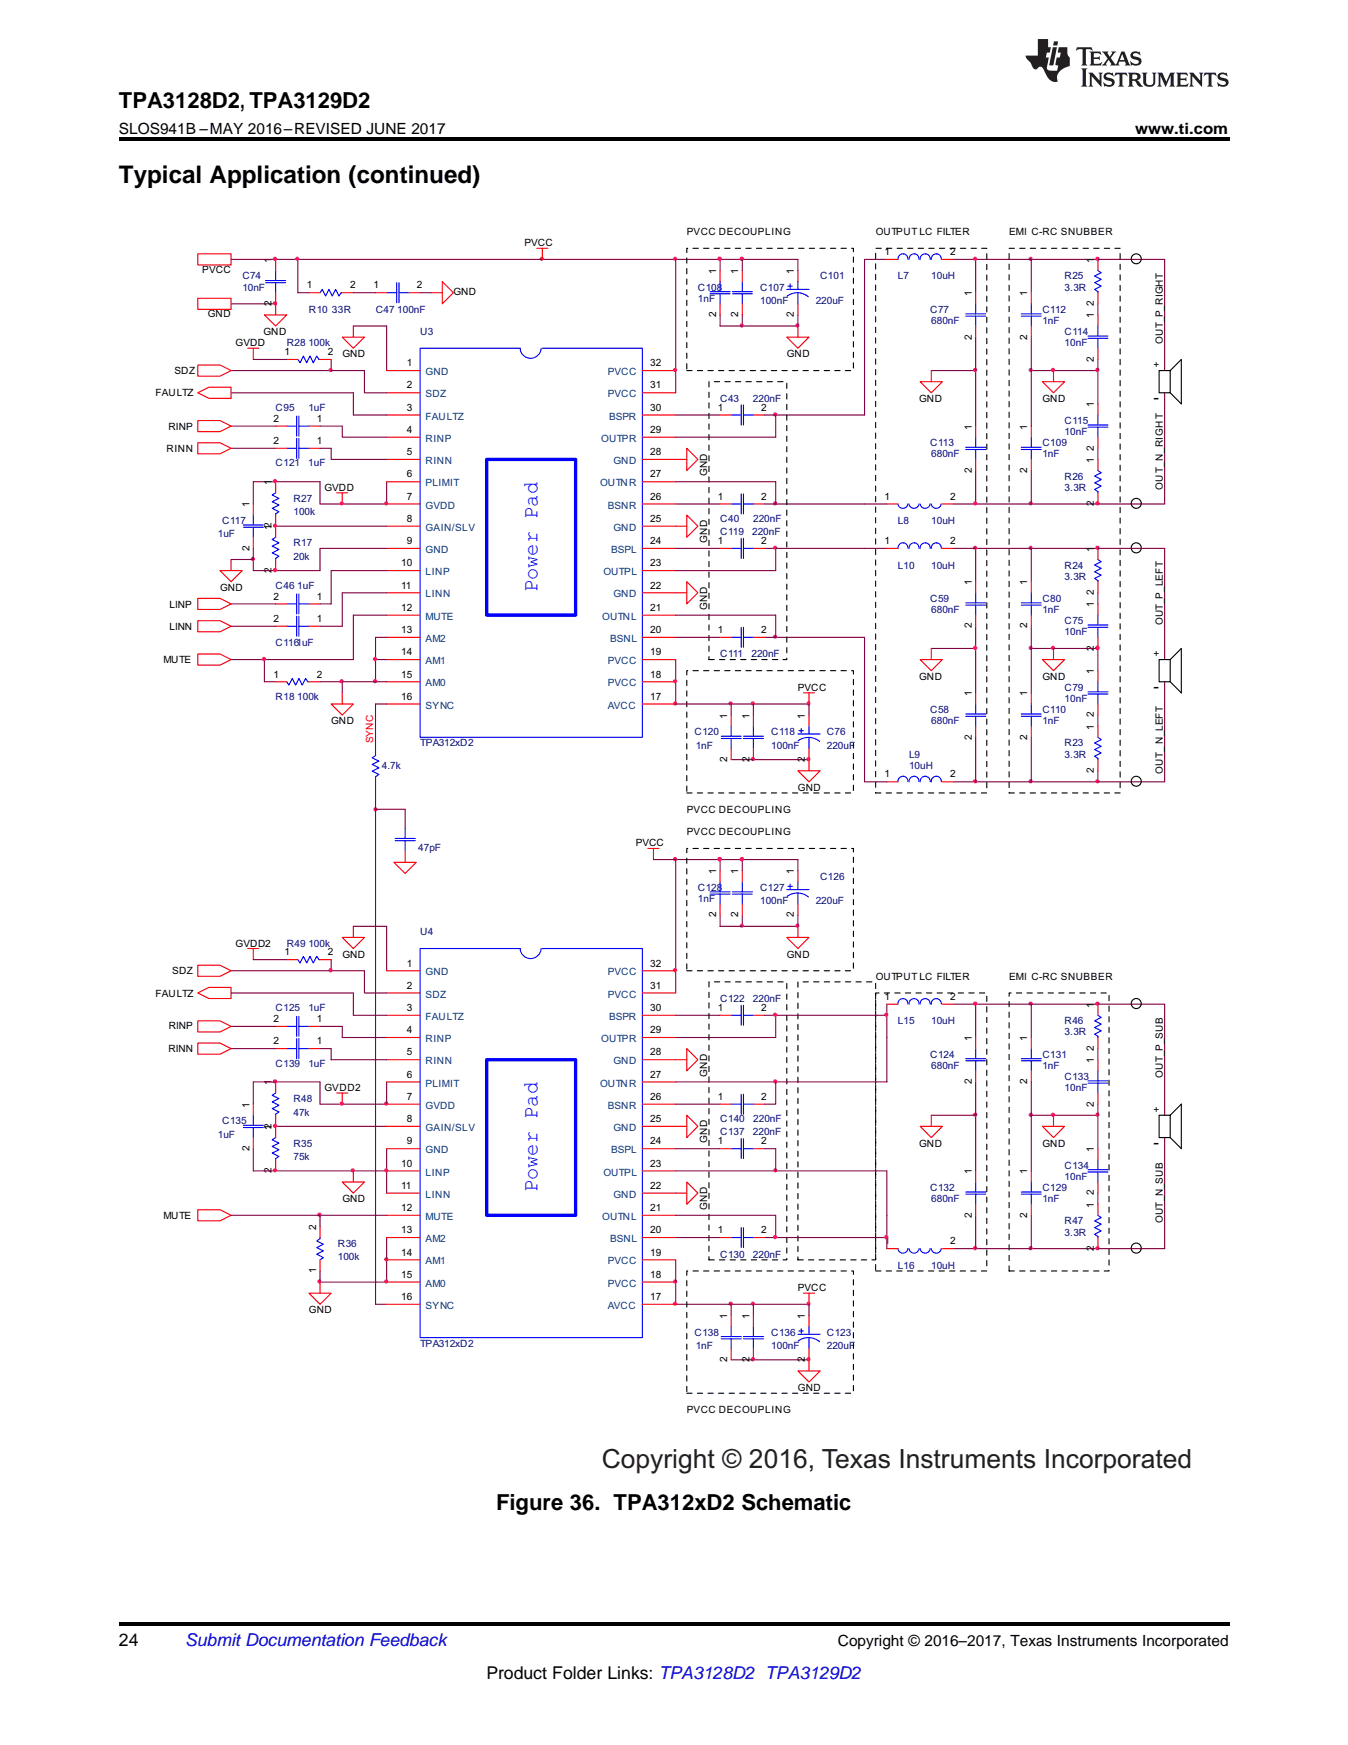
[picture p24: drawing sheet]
<svg xmlns="http://www.w3.org/2000/svg" width="216mm" height="279mm" viewBox="0 0 216 279" stroke-linecap="round" stroke-linejoin="round" font-family="sans-serif">
<defs><g id="words">
<text font-size="4.2" fill="#231f20" x="96.4" y="235.1">Copyright © 2016, Texas Instruments Incorporated</text>
<text font-size="3.9" x="19" y="29.3">Typical Application (continued)</text>
<g font-size="3.5">
<text x="19" y="17.3">TPA3128D2, TPA3129D2</text>
<text x="79.4" y="241.8">Figure 36. TPA312xD2 Schematic</text>
</g>
<g font-size="3.4" fill="#00f">
<text x="86.1" y="94.8" transform="rotate(-90 86.1 94.8)">Power Pad</text>
<text x="86.1" y="190.9" transform="rotate(-90 86.1 190.9)">Power Pad</text>
</g>
<g font-size="2.8">
<text x="19" y="263.6">24</text>
<text x="77.9" y="268.9">Product Folder Links: TPA3128D2 TPA3129D2</text>
</g>
<text font-size="2.8" fill="#0000c8" x="29.6" y="263.6">Submit Documentation Feedback</text>
<g font-size="2.7">
<text x="184.8" y="64.6">-</text>
<text x="184.8" y="110.9">-</text>
<text x="184.8" y="183.8">-</text>
</g>
<g font-size="2.5">
<text x="19" y="21.4">SLOS941B –MAY 2016–REVISED JUNE 2017</text>
<text x="181.8" y="21.4">www.ti.com</text>
<text x="134.2" y="263.6">Copyright © 2016–2017, Texas Instruments Incorporated</text>
</g>
<g font-size="1.6">
<text x="84" y="39.4">PVCC</text>
<text x="110" y="37.6">PVCC DECOUPLING</text>
<text x="140.3" y="37.6">OUTPUT LC FILTER</text>
<text x="141.7" y="40.8">1</text>
<text x="152.2" y="40.8">2</text>
<text x="161.6" y="37.6">EMI C-RC SNUBBER</text>
<text x="32.4" y="43.7">PVCC</text>
<text x="43.5" y="42.1" transform="rotate(-90 43.5 42.1)">1</text>
<text x="49.1" y="46.2">1</text>
<text x="56.1" y="46.2">2</text>
<text x="59.8" y="46.2">1</text>
<text x="66.8" y="46.2">2</text>
<text x="72.6" y="47.2">GND</text>
<text x="114.7" y="43.9" transform="rotate(-90 114.7 43.9)">1</text>
<text x="118.3" y="43.9" transform="rotate(-90 118.3 43.9)">1</text>
<text x="127.1" y="43.9" transform="rotate(-90 127.1 43.9)">1</text>
<text x="155.6" y="47.4" transform="rotate(-90 155.6 47.4)">1</text>
<text x="164.5" y="47.4" transform="rotate(-90 164.5 47.4)">1</text>
<text x="175.2" y="42.1" transform="rotate(-90 175.2 42.1)">1</text>
<text x="33.3" y="50.8">GND</text>
<text x="42.2" y="53.7">GND</text>
<text x="43.5" y="49" transform="rotate(-90 43.5 49)">2</text>
<text x="114.7" y="50.8" transform="rotate(-90 114.7 50.8)">2</text>
<text x="118.3" y="50.8" transform="rotate(-90 118.3 50.8)">2</text>
<text x="127.1" y="50.8" transform="rotate(-90 127.1 50.8)">2</text>
<text x="175.2" y="51" transform="rotate(-90 175.2 51)">1</text>
<text x="175.2" y="49" transform="rotate(-90 175.2 49)">2</text>
<text x="28" y="59.9">SDZ</text>
<text x="37.7" y="55.4">GVDD</text>
<text x="45.6" y="56.9">1</text>
<text x="52.5" y="56.9">2</text>
<text x="54.8" y="57.2">GND</text>
<text x="65.1" y="58.6">1</text>
<text x="104.1" y="58.6">32</text>
<text x="126" y="57.2">GND</text>
<text x="155.6" y="54.4" transform="rotate(-90 155.6 54.4)">2</text>
<text x="164.5" y="54.4" transform="rotate(-90 164.5 54.4)">2</text>
<text x="175.2" y="57.9" transform="rotate(-90 175.2 57.9)">2</text>
<text x="184.8" y="59">+</text>
<text x="186.2" y="55.1" transform="rotate(-90 186.2 55.1)">OUT_P_RIGHT</text>
<text x="24.9" y="63.4">FAULTZ</text>
<text x="65.1" y="62.2">2</text>
<text x="65.1" y="65.8">3</text>
<text x="104.1" y="62.2">31</text>
<text x="104.1" y="65.8">30</text>
<text x="115" y="65.8">1</text>
<text x="121.9" y="65.8">2</text>
<text x="147.2" y="64.3">GND</text>
<text x="167" y="64.3">GND</text>
<text x="175.2" y="65.2" transform="rotate(-90 175.2 65.2)">1</text>
<text x="27" y="68.8">RINP</text>
<text x="43.8" y="67.5">2</text>
<text x="43.8" y="71.1">2</text>
<text x="50.7" y="67.5">1</text>
<text x="50.7" y="71.1">1</text>
<text x="65.1" y="69.3">4</text>
<text x="104.1" y="69.3">29</text>
<text x="155.6" y="68.8" transform="rotate(-90 155.6 68.8)">1</text>
<text x="164.5" y="68.8" transform="rotate(-90 164.5 68.8)">1</text>
<text x="26.7" y="72.4">RINN</text>
<text x="43.5" y="77.7" transform="rotate(-90 43.5 77.7)">1</text>
<text x="65.1" y="72.9">5</text>
<text x="65.1" y="76.4">6</text>
<text x="104.1" y="72.9">28</text>
<text x="104.1" y="76.4">27</text>
<text x="113.3" y="76.2" transform="rotate(-90 113.3 76.2)">GND</text>
<text x="155.6" y="75.7" transform="rotate(-90 155.6 75.7)">2</text>
<text x="164.5" y="75.7" transform="rotate(-90 164.5 75.7)">2</text>
<text x="175.2" y="74.1" transform="rotate(-90 175.2 74.1)">1</text>
<text x="175.2" y="72.2" transform="rotate(-90 175.2 72.2)">2</text>
<text x="39.9" y="81.2" transform="rotate(-90 39.9 81.2)">1</text>
<text x="52" y="78.6">GVDD</text>
<text x="65.1" y="80">7</text>
<text x="65.1" y="83.5">8</text>
<text x="104.1" y="80">26</text>
<text x="104.1" y="83.5">25</text>
<text x="115" y="80">1</text>
<text x="121.9" y="80">2</text>
<text x="141.7" y="80">1</text>
<text x="152.2" y="80">2</text>
<text x="175.2" y="81.1" transform="rotate(-90 175.2 81.1)">2</text>
<text x="186.2" y="78.4" transform="rotate(-90 186.2 78.4)">OUT_N_RIGHT</text>
<text x="39.9" y="88.2" transform="rotate(-90 39.9 88.2)">2</text>
<text x="43.5" y="84.8" transform="rotate(-90 43.5 84.8)">12</text>
<text x="65.1" y="87.1">9</text>
<text x="104.1" y="87.1">24</text>
<text x="113.3" y="86.9" transform="rotate(-90 113.3 86.9)">GND</text>
<text x="115" y="87.1">1</text>
<text x="121.9" y="87.1">2</text>
<text x="141.7" y="87.1">1</text>
<text x="152.2" y="87.1">2</text>
<text x="175.2" y="88.4" transform="rotate(-90 175.2 88.4)">1</text>
<text x="35.3" y="94.6">GND</text>
<text x="43.5" y="91.7" transform="rotate(-90 43.5 91.7)">2</text>
<text x="64.3" y="90.7">10</text>
<text x="64.3" y="94.2">11</text>
<text x="104.1" y="94.2">22</text>
<text x="104.1" y="90.7">23</text>
<text x="155.6" y="93.7" transform="rotate(-90 155.6 93.7)">1</text>
<text x="164.5" y="93.7" transform="rotate(-90 164.5 93.7)">1</text>
<text x="175.2" y="95.3" transform="rotate(-90 175.2 95.3)">2</text>
<text x="27.1" y="100.9">LINN</text>
<text x="27.2" y="97.3">LINP</text>
<text x="43.8" y="96">2</text>
<text x="43.8" y="99.6">2</text>
<text x="50.7" y="96">1</text>
<text x="50.7" y="99.6">1</text>
<text x="64.3" y="97.8">12</text>
<text x="64.3" y="101.4">13</text>
<text x="104.1" y="101.4">20</text>
<text x="104.1" y="97.8">21</text>
<text x="113.3" y="97.6" transform="rotate(-90 113.3 97.6)">GND</text>
<text x="115" y="101.4">1</text>
<text x="121.9" y="101.4">2</text>
<text x="155.6" y="100.6" transform="rotate(-90 155.6 100.6)">2</text>
<text x="164.5" y="100.6" transform="rotate(-90 164.5 100.6)">2</text>
<text x="175.2" y="97.2" transform="rotate(-90 175.2 97.2)">1</text>
<text x="186.2" y="100.1" transform="rotate(-90 186.2 100.1)">OUT_P_LEFT</text>
<text x="26.2" y="106.2">MUTE</text>
<text x="64.3" y="104.9">14</text>
<text x="104.1" y="104.9">19</text>
<text x="175.2" y="107.9" transform="rotate(-90 175.2 107.9)">1</text>
<text x="175.2" y="104.2" transform="rotate(-90 175.2 104.2)">2</text>
<text x="184.8" y="105.3">+</text>
<text x="43.8" y="108.5">1</text>
<text x="50.7" y="108.5">2</text>
<text x="64.3" y="108.5">15</text>
<text x="64.3" y="112">16</text>
<text x="104.1" y="108.5">18</text>
<text x="104.1" y="112">17</text>
<text x="127.8" y="110.6">PVCC</text>
<text x="147.2" y="108.8">GND</text>
<text x="155.6" y="111.5" transform="rotate(-90 155.6 111.5)">1</text>
<text x="164.5" y="111.5" transform="rotate(-90 164.5 111.5)">1</text>
<text x="167" y="108.8">GND</text>
<text x="53.1" y="116">GND</text>
<text x="116.5" y="115" transform="rotate(-90 116.5 115)">1</text>
<text x="120" y="115" transform="rotate(-90 120 115)">1</text>
<text x="128.9" y="115" transform="rotate(-90 128.9 115)">1</text>
<text x="155.6" y="118.4" transform="rotate(-90 155.6 118.4)">2</text>
<text x="164.5" y="118.4" transform="rotate(-90 164.5 118.4)">2</text>
<text x="175.2" y="116.8" transform="rotate(-90 175.2 116.8)">1</text>
<text x="175.2" y="114.9" transform="rotate(-90 175.2 114.9)">2</text>
<text x="116.5" y="122" transform="rotate(-90 116.5 122)">2</text>
<text x="120" y="122" transform="rotate(-90 120 122)">2</text>
<text x="128.9" y="122" transform="rotate(-90 128.9 122)">2</text>
<text x="141.7" y="124.5">1</text>
<text x="152.2" y="124.5">2</text>
<text x="175.2" y="123.8" transform="rotate(-90 175.2 123.8)">2</text>
<text x="186.2" y="123.9" transform="rotate(-90 186.2 123.9)">OUT_ N_LEFT</text>
<text x="110" y="130.2">PVCC DECOUPLING</text>
<text x="127.8" y="126.6">GND</text>
<text x="101.8" y="135.5">PVCC</text>
<text x="110" y="133.8">PVCC DECOUPLING</text>
<text x="114.7" y="140" transform="rotate(-90 114.7 140)">1</text>
<text x="118.3" y="140" transform="rotate(-90 118.3 140)">1</text>
<text x="127.1" y="140" transform="rotate(-90 127.1 140)">1</text>
<text x="114.7" y="146.9" transform="rotate(-90 114.7 146.9)">2</text>
<text x="118.3" y="146.9" transform="rotate(-90 118.3 146.9)">2</text>
<text x="127.1" y="146.9" transform="rotate(-90 127.1 146.9)">2</text>
<text x="27.6" y="155.9">SDZ</text>
<text x="37.7" y="151.6">GVDD2</text>
<text x="45.6" y="153">1</text>
<text x="52.5" y="153">2</text>
<text x="54.8" y="153.3">GND</text>
<text x="65.1" y="154.8">1</text>
<text x="104.1" y="154.8">32</text>
<text x="126" y="153.3">GND</text>
<text x="24.9" y="159.6">FAULTZ</text>
<text x="65.1" y="158.3">2</text>
<text x="65.1" y="161.9">3</text>
<text x="104.1" y="158.3">31</text>
<text x="104.1" y="161.9">30</text>
<text x="115" y="161.9">1</text>
<text x="121.9" y="161.9">2</text>
<text x="140.3" y="156.9">OUTPUT LC FILTER</text>
<text x="141.7" y="160.1">1</text>
<text x="152.2" y="160.1">2</text>
<text x="161.6" y="156.9">EMI C-RC SNUBBER</text>
<text x="175.2" y="161.3" transform="rotate(-90 175.2 161.3)">1</text>
<text x="27.1" y="164.8">RINP</text>
<text x="43.8" y="163.6">2</text>
<text x="43.8" y="167.2">2</text>
<text x="50.7" y="163.6">1</text>
<text x="50.7" y="167.2">1</text>
<text x="65.1" y="165.4">4</text>
<text x="104.1" y="165.4">29</text>
<text x="155.6" y="166.7" transform="rotate(-90 155.6 166.7)">1</text>
<text x="164.5" y="166.7" transform="rotate(-90 164.5 166.7)">1</text>
<text x="27" y="168.4">RINN</text>
<text x="43.5" y="173.8" transform="rotate(-90 43.5 173.8)">1</text>
<text x="65.1" y="169">5</text>
<text x="65.1" y="172.6">6</text>
<text x="104.1" y="169">28</text>
<text x="104.1" y="172.6">27</text>
<text x="113.3" y="172.4" transform="rotate(-90 113.3 172.4)">GND</text>
<text x="155.6" y="173.6" transform="rotate(-90 155.6 173.6)">2</text>
<text x="164.5" y="173.6" transform="rotate(-90 164.5 173.6)">2</text>
<text x="175.2" y="170.2" transform="rotate(-90 175.2 170.2)">1</text>
<text x="175.2" y="168.3" transform="rotate(-90 175.2 168.3)">2</text>
<text x="186.2" y="172.5" transform="rotate(-90 186.2 172.5)">OUT_P_SUB</text>
<text x="39.9" y="177.3" transform="rotate(-90 39.9 177.3)">1</text>
<text x="52" y="174.7">GVDD2</text>
<text x="65.1" y="176.1">7</text>
<text x="65.1" y="179.7">8</text>
<text x="104.1" y="176.1">26</text>
<text x="104.1" y="179.7">25</text>
<text x="115" y="176.1">1</text>
<text x="121.9" y="176.1">2</text>
<text x="175.2" y="177.2" transform="rotate(-90 175.2 177.2)">2</text>
<text x="184.8" y="178.2">+</text>
<text x="39.9" y="184.3" transform="rotate(-90 39.9 184.3)">2</text>
<text x="43.5" y="180.9" transform="rotate(-90 43.5 180.9)">1</text>
<text x="43.5" y="180.7" transform="rotate(-90 43.5 180.7)">2</text>
<text x="65.1" y="183.2">9</text>
<text x="104.1" y="183.2">24</text>
<text x="113.3" y="183" transform="rotate(-90 113.3 183)">GND</text>
<text x="115" y="183.2">1</text>
<text x="121.9" y="183.2">2</text>
<text x="147.2" y="183.6">GND</text>
<text x="167" y="183.6">GND</text>
<text x="175.2" y="184.5" transform="rotate(-90 175.2 184.5)">1</text>
<text x="43.5" y="187.8" transform="rotate(-90 43.5 187.8)">2</text>
<text x="64.3" y="186.8">10</text>
<text x="64.3" y="190.4">11</text>
<text x="104.1" y="190.4">22</text>
<text x="104.1" y="186.8">23</text>
<text x="155.6" y="188" transform="rotate(-90 155.6 188)">1</text>
<text x="164.5" y="188" transform="rotate(-90 164.5 188)">1</text>
<text x="175.2" y="191.4" transform="rotate(-90 175.2 191.4)">2</text>
<text x="26.2" y="195.2">MUTE</text>
<text x="50.6" y="196.9" transform="rotate(-90 50.6 196.9)">2</text>
<text x="54.8" y="192.5">GND</text>
<text x="64.3" y="193.9">12</text>
<text x="64.3" y="197.5">13</text>
<text x="104.1" y="197.5">20</text>
<text x="104.1" y="193.9">21</text>
<text x="113.3" y="193.7" transform="rotate(-90 113.3 193.7)">GND</text>
<text x="115" y="197.5">1</text>
<text x="121.9" y="197.5">2</text>
<text x="155.6" y="195" transform="rotate(-90 155.6 195)">2</text>
<text x="164.5" y="195" transform="rotate(-90 164.5 195)">2</text>
<text x="175.2" y="193.4" transform="rotate(-90 175.2 193.4)">1</text>
<text x="186.2" y="195.9" transform="rotate(-90 186.2 195.9)">OUT_N_SUB</text>
<text x="50.6" y="203.9" transform="rotate(-90 50.6 203.9)">1</text>
<text x="64.3" y="201">14</text>
<text x="104.1" y="201">19</text>
<text x="141.7" y="199.2">1</text>
<text x="152.2" y="199.2">2</text>
<text x="175.2" y="200.3" transform="rotate(-90 175.2 200.3)">2</text>
<text x="64.3" y="204.6">15</text>
<text x="64.3" y="208.1">16</text>
<text x="104.1" y="204.6">18</text>
<text x="104.1" y="208.1">17</text>
<text x="127.8" y="206.7">PVCC</text>
<text x="49.5" y="210.3">GND</text>
<text x="116.5" y="211.2" transform="rotate(-90 116.5 211.2)">1</text>
<text x="120" y="211.2" transform="rotate(-90 120 211.2)">1</text>
<text x="128.9" y="211.2" transform="rotate(-90 128.9 211.2)">1</text>
<text x="116.5" y="218.1" transform="rotate(-90 116.5 218.1)">2</text>
<text x="120" y="218.1" transform="rotate(-90 120 218.1)">2</text>
<text x="128.9" y="218.1" transform="rotate(-90 128.9 218.1)">2</text>
<text x="110" y="226.3">PVCC DECOUPLING</text>
<text x="127.8" y="222.7">GND</text>
</g>
<g font-size="1.6" fill="#000080">
<text x="38.8" y="44.8">C74</text>
<text x="38.8" y="46.5">10nF</text>
<text x="111.8" y="46.5">C108</text>
<text x="121.7" y="46.5">C107</text>
<text x="131.4" y="44.8">C101</text>
<text x="143.8" y="44.8">L7</text>
<text x="149.2" y="44.8">10uH</text>
<text x="170.5" y="44.8">R25</text>
<text x="170.5" y="46.5">3.3R</text>
<text x="49.5" y="50.1">R10 3.3R</text>
<text x="60.2" y="50.1">C47 100nF</text>
<text x="67.3" y="53.7">U3</text>
<text x="111.8" y="48.3">1nF</text>
<text x="121.7" y="48.7">100nF</text>
<text x="130.7" y="48.7">220uF</text>
<text x="149" y="50.1">C77</text>
<text x="149.2" y="51.9">680nF</text>
<text x="167" y="50.1">C112</text>
<text x="167" y="51.9">1nF</text>
<text x="170.5" y="53.7">C114</text>
<text x="45.9" y="55.4">R28 100k</text>
<text x="170.5" y="55.4">10nF</text>
<text x="44.1" y="65.8">C95</text>
<text x="49.4" y="65.8">1uF</text>
<text x="115.4" y="64.3">C43</text>
<text x="120.6" y="64.3">220nF</text>
<text x="149" y="71.5">C113</text>
<text x="167" y="71.5">C109</text>
<text x="170.5" y="67.9">C115</text>
<text x="170.5" y="69.7">10nF</text>
<text x="44.1" y="74.7">C121</text>
<text x="49.4" y="74.7">1uF</text>
<text x="149.2" y="73.2">680nF</text>
<text x="167" y="73.2">1nF</text>
<text x="170.5" y="76.8">R26</text>
<text x="35.6" y="83.9">C117</text>
<text x="47" y="80.4">R27</text>
<text x="47" y="82.5">100k</text>
<text x="115.4" y="83.6">C40</text>
<text x="120.6" y="83.6">220nF</text>
<text x="143.8" y="83.9">L8</text>
<text x="149.2" y="83.9">10uH</text>
<text x="170.5" y="78.6">3.3R</text>
<text x="34.9" y="86">1uF</text>
<text x="47" y="87.5">R17</text>
<text x="47" y="89.6">20k</text>
<text x="115.4" y="85.7">C119</text>
<text x="120.5" y="85.7">220nF</text>
<text x="44.1" y="94.2">C46 1uF</text>
<text x="143.8" y="91">L10</text>
<text x="149.1" y="91">10uH</text>
<text x="170.5" y="91">R24</text>
<text x="170.5" y="92.8">3.3R</text>
<text x="149" y="96.4">C59</text>
<text x="149.2" y="98.2">680nF</text>
<text x="167" y="96.4">C80</text>
<text x="167" y="98.2">1nF</text>
<text x="170.5" y="99.9">C75</text>
<text x="170.5" y="101.7">10nF</text>
<text x="44.1" y="103.5">C1161uF</text>
<text x="115.4" y="105.3">C111</text>
<text x="120.4" y="105.3">220nF</text>
<text x="44.1" y="112">R18 100k</text>
<text x="170.5" y="110.6">C79</text>
<text x="170.5" y="112.4">10nF</text>
<text x="67.3" y="119.5">TPA312xD2</text>
<text x="111.2" y="117.7">C120</text>
<text x="111.4" y="119.9">1nF</text>
<text x="123.5" y="117.7">C118</text>
<text x="123.5" y="119.9">100nF</text>
<text x="132.4" y="117.7">C76</text>
<text x="132.4" y="119.9">220uF</text>
<text x="149" y="114.2">C58</text>
<text x="149.2" y="116">680nF</text>
<text x="167" y="114.2">C110</text>
<text x="167" y="116">1nF</text>
<text x="170.5" y="119.5">R23</text>
<text x="61.2" y="123.2">4.7k</text>
<text x="145.6" y="121.3">L9</text>
<text x="145.6" y="123.1">10uH</text>
<text x="170.5" y="121.3">3.3R</text>
<text x="67" y="136.3">47pF</text>
<text x="111.8" y="142.6">C128</text>
<text x="121.7" y="142.6">C127</text>
<text x="131.4" y="140.9">C126</text>
<text x="67.3" y="149.8">U4</text>
<text x="111.8" y="144.4">1nF</text>
<text x="121.7" y="144.8">100nF</text>
<text x="130.7" y="144.8">220uF</text>
<text x="45.9" y="151.6">R49 100k</text>
<text x="44.1" y="161.9">C125</text>
<text x="49.4" y="161.9">1uF</text>
<text x="115.4" y="160.4">C122</text>
<text x="120.6" y="160.4">220nF</text>
<text x="143.8" y="164">L15</text>
<text x="149.1" y="164">10uH</text>
<text x="170.5" y="164">R46</text>
<text x="170.5" y="165.8">3.3R</text>
<text x="44.1" y="170.8">C139</text>
<text x="49.4" y="170.8">1uF</text>
<text x="149" y="169.3">C124</text>
<text x="149.2" y="171.1">680nF</text>
<text x="167" y="169.3">C131</text>
<text x="167" y="171.1">1nF</text>
<text x="170.5" y="172.9">C133</text>
<text x="47" y="176.5">R48</text>
<text x="47" y="178.6">47k</text>
<text x="115.4" y="179.7">C140</text>
<text x="120.6" y="179.7">220nF</text>
<text x="170.5" y="174.7">10nF</text>
<text x="34.9" y="182.2">1uF</text>
<text x="35.6" y="180">C135</text>
<text x="47" y="183.6">R35</text>
<text x="47" y="185.7">75k</text>
<text x="115.4" y="181.8">C137</text>
<text x="120.6" y="181.8">220nF</text>
<text x="149" y="190.7">C132</text>
<text x="167" y="190.7">C129</text>
<text x="170.5" y="187.1">C134</text>
<text x="170.5" y="188.9">10nF</text>
<text x="149.2" y="192.5">680nF</text>
<text x="167" y="192.5">1nF</text>
<text x="170.5" y="196.1">R47</text>
<text x="170.5" y="197.8">3.3R</text>
<text x="54.1" y="199.6">R36</text>
<text x="54.1" y="201.7">100k</text>
<text x="115.4" y="201.4">C130</text>
<text x="120.6" y="201.4">220nF</text>
<text x="143.8" y="203.2">L16</text>
<text x="149.1" y="203.2">10uH</text>
<text x="67.3" y="215.6">TPA312xD2</text>
<text x="111.2" y="213.9">C138</text>
<text x="111.4" y="216">1nF</text>
<text x="123.5" y="213.9">C136</text>
<text x="123.5" y="216">100nF</text>
<text x="132.4" y="213.9">C123</text>
<text x="132.4" y="216">220uF</text>
</g>
<g font-size="1.6" fill="#004080">
<text x="68.2" y="60.1">GND</text>
<text x="68.2" y="63.6">SDZ</text>
<text x="97.4" y="60.1">PVCC</text>
<text x="97.4" y="63.6">PVCC</text>
<text x="68.2" y="67.2">FAULTZ</text>
<text x="68.2" y="70.7">RINP</text>
<text x="96.3" y="70.7">OUTPR</text>
<text x="97.6" y="67.2">BSPR</text>
<text x="68.2" y="74.3">RINN</text>
<text x="68.2" y="77.9">PLIMIT</text>
<text x="96.1" y="77.9">OUTNR</text>
<text x="98.2" y="74.3">GND</text>
<text x="68.2" y="81.4">GVDD</text>
<text x="97.4" y="81.4">BSNR</text>
<text x="68.2" y="85">GAIN/SLV</text>
<text x="68.2" y="88.5">GND</text>
<text x="97.9" y="88.5">BSPL</text>
<text x="98.2" y="85">GND</text>
<text x="68.2" y="92.1">LINP</text>
<text x="68.2" y="95.7">LINN</text>
<text x="96.7" y="92.1">OUTPL</text>
<text x="98.2" y="95.7">GND</text>
<text x="68.2" y="99.2">MUTE</text>
<text x="96.5" y="99.2">OUTNL</text>
<text x="68.2" y="102.8">AM2</text>
<text x="68.2" y="106.3">AM1</text>
<text x="97.4" y="106.3">PVCC</text>
<text x="97.7" y="102.8">BSNL</text>
<text x="68.2" y="109.9">AM0</text>
<text x="68.2" y="113.5">SYNC</text>
<text x="97.4" y="109.9">PVCC</text>
<text x="97.4" y="113.5">AVCC</text>
<text x="68.2" y="156.2">GND</text>
<text x="68.2" y="159.7">SDZ</text>
<text x="97.4" y="156.2">PVCC</text>
<text x="97.4" y="159.7">PVCC</text>
<text x="68.2" y="163.3">FAULTZ</text>
<text x="68.2" y="166.9">RINP</text>
<text x="96.3" y="166.9">OUTPR</text>
<text x="97.6" y="163.3">BSPR</text>
<text x="68.2" y="170.4">RINN</text>
<text x="68.2" y="174">PLIMIT</text>
<text x="96.1" y="174">OUTNR</text>
<text x="98.2" y="170.4">GND</text>
<text x="68.2" y="177.5">GVDD</text>
<text x="97.4" y="177.5">BSNR</text>
<text x="68.2" y="181.1">GAIN/SLV</text>
<text x="68.2" y="184.7">GND</text>
<text x="97.9" y="184.7">BSPL</text>
<text x="98.2" y="181.1">GND</text>
<text x="68.2" y="188.2">LINP</text>
<text x="68.2" y="191.8">LINN</text>
<text x="96.7" y="188.2">OUTPL</text>
<text x="98.2" y="191.8">GND</text>
<text x="68.2" y="195.3">MUTE</text>
<text x="96.5" y="195.3">OUTNL</text>
<text x="68.2" y="198.9">AM2</text>
<text x="68.2" y="202.4">AM1</text>
<text x="97.4" y="202.4">PVCC</text>
<text x="97.7" y="198.9">BSNL</text>
<text x="68.2" y="206">AM0</text>
<text x="68.2" y="209.6">SYNC</text>
<text x="97.4" y="206">PVCC</text>
<text x="97.4" y="209.6">AVCC</text>
</g>
<text font-size="1.6" fill="#f00" x="59.8" y="119" transform="rotate(-90 59.8 119)">SYNC</text>
</g></defs>
<path d="M19 259.7h177.8v.5h-177.8z" fill="#000"/>
<path d="M61.9 52.2v7.1M138.5 41.5h3.5M61.9 77.1v3.6M108.2 105.6v7.1" fill="none" stroke="#800040" stroke-width=".18"/>
<circle cx="108.1" cy="112.6" r=".27" fill="#f0f"/>
<circle cx="108.1" cy="112.6" r=".27" fill="none" stroke="#f0f" stroke-width=".18"/>
<circle cx="108.1" cy="109.1" r=".26" fill="#f0f"/>
<circle cx="108.1" cy="109.1" r=".26" fill="none" stroke="#f0f" stroke-width=".18"/>
<path d="M122.5 87.8h1.7v3.6M42.3 105.6h14.3" fill="none" stroke="#800040" stroke-width=".18"/>
<circle cx="124.1" cy="87.7" r=".27" fill="#f0f"/>
<circle cx="124.1" cy="87.7" r=".27" fill="none" stroke="#f0f" stroke-width=".18"/>
<path d="M53 57.6v1.7h-16M51.3 71.8h1.7" fill="none" stroke="#800040" stroke-width=".18"/>
<circle cx="52.9" cy="59.2" r=".26" fill="#f0f"/>
<circle cx="52.9" cy="59.2" r=".26" fill="none" stroke="#f0f" stroke-width=".18"/>
<path d="M86.7 55.8a1.68 1.68 0 0 1-1.7 1.6 1.68 1.68 0 0 1-1.7-1.6h-16v62.3h35.6v-62.3h-16M118.7 79.1v3.2M119.1 79.1v3.2M117.1 80.7h1.6M119.1 80.7h1.6" fill="none" stroke="#00f" stroke-width=".18"/>
<path d="M78 73.6h14.2v24.9h-14.2z" fill="none" stroke="#00f" stroke-width=".53"/>
<g fill="none" stroke="#f00" stroke-width=".18">
<path d="M61.9 59.3h5.4M102.9 59.3h5.3M61.9 62.9h5.4M61.9 66.4h5.4M61.9 70h5.4M61.9 73.6h5.4M61.9 77.1h5.4M102.9 62.9h5.3M102.9 66.4h5.3M102.9 70h5.3M102.9 73.6h5.3M102.9 77.1h5.3"/>
<path d="M61.9 80.7h5.4M61.9 84.2h5.4M61.9 87.8h5.4M61.9 91.4h5.4M61.9 94.9h5.4M61.9 98.5h5.4M102.9 80.7h5.3M102.9 84.2h5.3M102.9 87.8h5.3M102.9 91.4h5.3M102.9 94.9h5.3M102.9 98.5h5.3"/>
<path d="M115.3 80.7h1.8M120.7 80.7h1.8M61.9 102h5.4M61.9 105.6h5.4M61.9 109.2h5.4M61.9 112.7h5.4M102.9 102h5.3M102.9 105.6h5.3M102.9 109.2h5.3M102.9 112.7h5.3"/>
</g>
<path d="M58.4 59.3v3.6h3.5M138.5 41.5v24.9M37 68.2h7.1M53 71.8v1.8h8.9M108.2 87.8h7.1M42.3 109.2h1.8M124.2 102h14.3" fill="none" stroke="#800040" stroke-width=".18"/>
<circle cx="124.1" cy="102" r=".27" fill="#f0f"/>
<circle cx="124.1" cy="102" r=".27" fill="none" stroke="#f0f" stroke-width=".18"/>
<path d="M118.9 41.5h8.9M56.6 62.9v3.5" fill="none" stroke="#800040" stroke-width=".18"/>
<circle cx="118.8" cy="41.4" r=".27" fill="#f0f"/>
<circle cx="118.8" cy="41.4" r=".27" fill="none" stroke="#f0f" stroke-width=".18"/>
<path d="M67.3 46.9h1.8M124.2 80.7h14.3" fill="none" stroke="#800040" stroke-width=".18"/>
<circle cx="124.1" cy="80.6" r=".27" fill="#f0f"/>
<circle cx="124.1" cy="80.6" r=".27" fill="none" stroke="#f0f" stroke-width=".18"/>
<path d="M86.9 41.5h21.3M37 71.8h7.1M37 62.9h19.6M44.1 77.1h-3.5v3.6M56.6 66.4h5.3M108.2 80.7h7.1" fill="none" stroke="#800040" stroke-width=".18"/>
<path d="M110 107.4h26.7v19.6h-26.7z" fill="none" stroke="#000" stroke-width=".18" stroke-dasharray=".8 .8 .8 .8"/>
<path d="M108.2 73.6h1.8M110 71.8l1.8 1.8-1.8 1.7z" fill="none" stroke="#f00" stroke-width=".18"/>
<circle cx="86.8" cy="41.4" r=".26" fill="#f0f"/>
<circle cx="86.8" cy="41.4" r=".26" fill="none" stroke="#f0f" stroke-width=".18"/>
<path d="M168.7 59.3h7.1M124.2 77.1v3.6h-1.7M124.2 66.4h14.3M138.5 87.8h3.5M51.3 109.2h3.5" fill="none" stroke="#800040" stroke-width=".18"/>
<circle cx="124.1" cy="66.4" r=".27" fill="#f0f"/>
<circle cx="124.1" cy="66.4" r=".27" fill="none" stroke="#f0f" stroke-width=".18"/>
<path d="M60.1 105.6v3.6" fill="none" stroke="#800040" stroke-width=".18"/>
<circle cx="60.1" cy="109.1" r=".27" fill="#f0f"/>
<circle cx="60.1" cy="109.1" r=".27" fill="none" stroke="#f0f" stroke-width=".18"/>
<path d="M117.1 66.4h1.6M118.7 64.8v3.3M119.1 66.4h1.6M119.1 64.8v3.3" fill="none" stroke="#00f" stroke-width=".18"/>
<path d="M115.3 66.4h1.8M120.7 66.4h1.8" fill="none" stroke="#f00" stroke-width=".18"/>
<path d="M54.8 109.2v1.7" fill="none" stroke="#800040" stroke-width=".18"/>
<circle cx="54.7" cy="109.1" r=".27" fill="#f0f"/>
<circle cx="54.7" cy="109.1" r=".27" fill="none" stroke="#f0f" stroke-width=".18"/>
<path d="M108.2 70h16M108.2 66.4h7.1M122.5 66.4h1.7M56.6 98.5h5.3M165.2 80.7h10.6M54.8 109.2h7.1M117.1 112.7h3.6M122.5 102h1.7" fill="none" stroke="#800040" stroke-width=".18"/>
<path d="M45.9 96.7h1.6M47.5 95.1v3.2M47.9 96.7h1.6M47.9 95.1v3.2" fill="none" stroke="#00f" stroke-width=".18"/>
<path d="M44.1 96.7h1.8M49.5 96.7h1.8" fill="none" stroke="#f00" stroke-width=".18"/>
<circle cx="175.8" cy="80.6" r=".27" fill="#f0f"/>
<circle cx="175.8" cy="80.6" r=".27" fill="none" stroke="#f0f" stroke-width=".18"/>
<circle cx="165.1" cy="80.6" r=".27" fill="#f0f"/>
<circle cx="165.1" cy="80.6" r=".27" fill="none" stroke="#f0f" stroke-width=".18"/>
<path d="M165.2 41.5h10.6" fill="none" stroke="#800040" stroke-width=".18"/>
<circle cx="175.8" cy="41.4" r=".27" fill="#f0f"/>
<circle cx="175.8" cy="41.4" r=".27" fill="none" stroke="#f0f" stroke-width=".18"/>
<circle cx="165.1" cy="41.4" r=".27" fill="#f0f"/>
<circle cx="165.1" cy="41.4" r=".27" fill="none" stroke="#f0f" stroke-width=".18"/>
<path d="M120.7 112.7h8.9" fill="none" stroke="#800040" stroke-width=".18"/>
<circle cx="129.5" cy="112.6" r=".27" fill="#f0f"/>
<circle cx="129.5" cy="112.6" r=".27" fill="none" stroke="#f0f" stroke-width=".18"/>
<circle cx="120.6" cy="112.6" r=".27" fill="#f0f"/>
<circle cx="120.6" cy="112.6" r=".27" fill="none" stroke="#f0f" stroke-width=".18"/>
<path d="M165.2 59.3h3.5M165.2 41.5v5.4" fill="none" stroke="#800040" stroke-width=".18"/>
<circle cx="168.6" cy="59.2" r=".26" fill="#f0f"/>
<circle cx="168.6" cy="59.2" r=".26" fill="none" stroke="#f0f" stroke-width=".18"/>
<circle cx="165.1" cy="59.2" r=".27" fill="#f0f"/>
<circle cx="165.1" cy="59.2" r=".27" fill="none" stroke="#f0f" stroke-width=".18"/>
<path d="M175.8 59.3v5.4" fill="none" stroke="#800040" stroke-width=".18"/>
<circle cx="175.8" cy="59.2" r=".27" fill="#f0f"/>
<circle cx="175.8" cy="59.2" r=".27" fill="none" stroke="#f0f" stroke-width=".18"/>
<path d="M149.2 59.3h7.1v8.9M152.7 41.5h3.6v5.4M165.2 54v14.2M124.2 66.4v3.6M156.3 75.3v5.4h-3.6M165.2 75.3v5.4M175.8 71.8v1.8M61.9 94.9h-7.1v5.4" fill="none" stroke="#800040" stroke-width=".18"/>
<circle cx="156.2" cy="59.2" r=".27" fill="#f0f"/>
<circle cx="156.2" cy="59.2" r=".27" fill="none" stroke="#f0f" stroke-width=".18"/>
<path d="M156.3 41.5h8.9M175.8 41.5h10.7M175.8 57.6v1.7" fill="none" stroke="#800040" stroke-width=".18"/>
<circle cx="156.2" cy="41.4" r=".27" fill="#f0f"/>
<circle cx="156.2" cy="41.4" r=".27" fill="none" stroke="#f0f" stroke-width=".18"/>
<path d="M156.3 80.7h8.9" fill="none" stroke="#800040" stroke-width=".18"/>
<circle cx="156.2" cy="80.6" r=".27" fill="#f0f"/>
<circle cx="156.2" cy="80.6" r=".27" fill="none" stroke="#f0f" stroke-width=".18"/>
<path d="M175.8 123.4v1.8h-10.6" fill="none" stroke="#800040" stroke-width=".18"/>
<circle cx="175.8" cy="125.1" r=".27" fill="#f0f"/>
<circle cx="175.8" cy="125.1" r=".27" fill="none" stroke="#f0f" stroke-width=".18"/>
<circle cx="165.1" cy="125.1" r=".27" fill="#f0f"/>
<circle cx="165.1" cy="125.1" r=".27" fill="none" stroke="#f0f" stroke-width=".18"/>
<path d="M165.2 87.8h10.6" fill="none" stroke="#800040" stroke-width=".18"/>
<circle cx="175.8" cy="87.7" r=".27" fill="#f0f"/>
<circle cx="175.8" cy="87.7" r=".27" fill="none" stroke="#f0f" stroke-width=".18"/>
<circle cx="165.1" cy="87.7" r=".27" fill="#f0f"/>
<circle cx="165.1" cy="87.7" r=".27" fill="none" stroke="#f0f" stroke-width=".18"/>
<path d="M175.8 80.7h10.7M175.8 103.8v3.6" fill="none" stroke="#800040" stroke-width=".18"/>
<circle cx="175.8" cy="103.7" r=".27" fill="#f0f"/>
<circle cx="175.8" cy="103.7" r=".27" fill="none" stroke="#f0f" stroke-width=".18"/>
<path d="M165.2 103.8h3.5" fill="none" stroke="#800040" stroke-width=".18"/>
<circle cx="168.6" cy="103.7" r=".26" fill="#f0f"/>
<circle cx="168.6" cy="103.7" r=".26" fill="none" stroke="#f0f" stroke-width=".18"/>
<circle cx="165.1" cy="103.7" r=".27" fill="#f0f"/>
<circle cx="165.1" cy="103.7" r=".27" fill="none" stroke="#f0f" stroke-width=".18"/>
<path d="M165.2 87.8v5.3M175.8 94.9v1.8M149.2 103.8h7.1M156.3 100.3v10.6M165.2 100.3v10.6M165.2 118.1v7.1M175.8 114.5v1.8" fill="none" stroke="#800040" stroke-width=".18"/>
<circle cx="156.2" cy="103.7" r=".27" fill="#f0f"/>
<circle cx="156.2" cy="103.7" r=".27" fill="none" stroke="#f0f" stroke-width=".18"/>
<path d="M175.8 48.6v1.8M152.7 125.2h12.5M175.8 125.2h10.7" fill="none" stroke="#800040" stroke-width=".18"/>
<circle cx="156.2" cy="125.1" r=".27" fill="#f0f"/>
<circle cx="156.2" cy="125.1" r=".27" fill="none" stroke="#f0f" stroke-width=".18"/>
<path d="M156.3 87.8v5.3M117.1 112.7v1.8M120.7 112.7v1.8" fill="none" stroke="#800040" stroke-width=".18"/>
<circle cx="117" cy="112.6" r=".27" fill="#f0f"/>
<circle cx="117" cy="112.6" r=".27" fill="none" stroke="#f0f" stroke-width=".18"/>
<path d="M37 48.6h7.1M186.5 41.5v17.8M186.5 62.9v17.8" fill="none" stroke="#800040" stroke-width=".18"/>
<circle cx="44" cy="48.6" r=".27" fill="#f0f"/>
<circle cx="44" cy="48.6" r=".27" fill="none" stroke="#f0f" stroke-width=".18"/>
<path d="M186.5 87.8v17.8M108.2 112.7h8.9M156.3 118.1v7.1M186.5 109.2v16M120.7 121.6h8.9" fill="none" stroke="#800040" stroke-width=".18"/>
<g fill="none" stroke="#00f" stroke-width=".18">
<path d="M51.3 46.9l.3-.6 .5 1.1 .6-1.1 .5 1.1 .6-1.1 .5 1.1 .3-.5h.2M61.9 46.9h1.6M63.5 45.3v3.2M63.9 46.9h1.6M63.9 45.3v3.2M145.4 41.5a.8 .8 0 0 0-.8-.9 .8 .8 0 0 0-.8 .9M147.2 41.5a.8 .8 0 0 0-.8-.9 .8 .8 0 0 0-.8 .9M149 41.5a.8 .8 0 0 0-.8-.9 .8 .8 0 0 0-.8 .9M150.7 41.5a.8 .8 0 0 0-.8-.9 .8 .8 0 0 0-.7 .9M145.4 80.7a.8 .8 0 0 1-.8 .7 .8 .8 0 0 1-.8-.7M147.2 80.7a.8 .8 0 0 1-.8 .7 .8 .8 0 0 1-.8-.7M149 80.7a.8 .8 0 0 1-.8 .7 .8 .8 0 0 1-.8-.7"/>
<path d="M150.7 80.7a.8 .8 0 0 1-.7 .7 .8 .8 0 0 1-.8-.7M154.7 114.7h3.2M154.7 114.3h3.2M156.3 112.7v1.6M156.3 114.7v1.6"/>
</g>
<path d="M49.5 46.9h1.8M54.8 46.9h1.8M60.1 46.9h1.8M65.5 46.9h1.8M142 41.5h1.8M150.9 41.5h1.8M142 80.7h1.8M150.9 80.7h1.8M156.3 110.9v1.8M156.3 116.3v1.8" fill="none" stroke="#f00" stroke-width=".18"/>
<circle cx="129.5" cy="121.5" r=".26" fill="#f0f"/>
<circle cx="129.5" cy="121.5" r=".26" fill="none" stroke="#f0f" stroke-width=".18"/>
<circle cx="120.6" cy="121.5" r=".27" fill="#f0f"/>
<circle cx="120.6" cy="121.5" r=".27" fill="none" stroke="#f0f" stroke-width=".18"/>
<path d="M115.3 41.5h3.6M60.1 112.7h1.8M117.1 121.6h3.6" fill="none" stroke="#800040" stroke-width=".18"/>
<g fill="none" stroke="#00f" stroke-width=".18">
<path d="M42.5 45.3h3.2M42.5 44.9h3.2M44.1 43.3v1.6M44.1 45.3v1.6M154.7 50.6h3.2M154.7 50.3h3.2M156.3 48.6v1.7M156.3 50.6v1.6M44.1 86l-.5 .4 1.1 .5-1.1 .5 1.1 .6-1.1 .5 1.1 .6-.6 .3v.2M145.4 87.8a.8 .8 0 0 0-.8-.9 .8 .8 0 0 0-.8 .9M147.2 87.8a.8 .8 0 0 0-.8-.9 .8 .8 0 0 0-.8 .9M149 87.8a.8 .8 0 0 0-.8-.9 .8 .8 0 0 0-.8 .9"/>
<path d="M150.7 87.8a.8 .8 0 0 0-.8-.9 .8 .8 0 0 0-.7 .9M154.7 96.9h3.2M154.7 96.5h3.2M156.3 94.9v1.6M156.3 96.9v1.6M175.8 89.6l.6 .3-1.1 .6 1.1 .5-1.1 .6 1.1 .5-1.1 .5 .5 .4v.1M175.8 98.5v1.6M45.9 109.2l.4 .5 .5-1.1 .5 1.1 .6-1.1 .5 1.1 .6-1.1 .3 .6h.2M127.8 117.5h3.6M127.8 118.6a2.82 2.82 0 0 1 3.5 .1M128 117h.7M128.3 116.6v.8"/>
<path d="M129.6 116.3v1.2M129.6 118.1v1.8M174.3 100.4h3.2M174.3 100.1h3.2M174.3 111.1h3.2M174.3 110.8h3.2M175.8 118.1l.6 .3-1.1 .6 1.1 .5-1.1 .5 1.1 .5-1.1 .6 .5 .3v.2M175.8 100.4v1.6M175.8 109.2v1.6M175.8 111.1v1.6M145.4 125.2a.8 .8 0 0 0-.8-.9 .8 .8 0 0 0-.8 .9M147.2 125.2a.8 .8 0 0 0-.8-.9 .8 .8 0 0 0-.8 .9"/>
<path d="M149 125.2a.8 .8 0 0 0-.8-.9 .8 .8 0 0 0-.8 .9M150.7 125.2a.8 .8 0 0 0-.8-.9 .8 .8 0 0 0-.7 .9"/>
</g>
<g fill="none" stroke="#f00" stroke-width=".18">
<path d="M44.1 41.5v1.8M44.1 46.9v1.7M156.3 46.9v1.7M156.3 52.2v1.8M44.1 84.2v1.8M44.1 89.6v1.8M108.2 84.2h1.8M110 82.5l1.8 1.7-1.8 1.8zM142 87.8h1.8M150.9 87.8h1.8M156.3 93.1v1.8M156.3 98.5v1.8"/>
<path d="M175.8 87.8v1.8M175.8 93.1v1.8M175.8 96.7v1.8M44.1 109.2h1.8M49.5 109.2h1.8M129.6 114.5v1.8M129.6 119.9v1.7M175.8 102v1.8M175.8 107.4v1.8M175.8 112.7v1.8M175.8 116.3v1.8M142 125.2h1.8"/>
<path d="M150.9 125.2h1.8M175.8 121.6v1.8"/>
</g>
<circle cx="118.8" cy="41.4" r=".27" fill="#f0f"/>
<circle cx="118.8" cy="41.4" r=".27" fill="none" stroke="#f0f" stroke-width=".18"/>
<path d="M115.3 41.5v1.8" fill="none" stroke="#800040" stroke-width=".18"/>
<circle cx="115.3" cy="41.4" r=".27" fill="#f0f"/>
<circle cx="115.3" cy="41.4" r=".27" fill="none" stroke="#f0f" stroke-width=".18"/>
<path d="M108.2 41.5h7.1M115.3 50.4v1.8M118.9 50.4v1.8" fill="none" stroke="#800040" stroke-width=".18"/>
<path d="M163.6 96.9h3.2M163.6 96.5h3.2M165.2 94.9v1.6M165.2 96.9v1.6" fill="none" stroke="#00f" stroke-width=".18"/>
<path d="M165.2 93.1v1.8M165.2 98.5v1.8" fill="none" stroke="#f00" stroke-width=".18"/>
<circle cx="115.3" cy="41.4" r=".27" fill="#f0f"/>
<circle cx="115.3" cy="41.4" r=".27" fill="none" stroke="#f0f" stroke-width=".18"/>
<circle cx="108.1" cy="41.4" r=".26" fill="#f0f"/>
<circle cx="108.1" cy="41.4" r=".26" fill="none" stroke="#f0f" stroke-width=".18"/>
<g fill="none" stroke="#00f" stroke-width=".18">
<path d="M113.7 47h3.2M113.7 46.7h3.2M115.3 45.1v1.6M115.3 47v1.6M117.3 47h3.2M117.3 46.7h3.2M118.9 45.1v1.6M118.9 47v1.6M126 46.3h3.6M126.2 45.8h.7M126.5 45.5v.6M127.8 46.9l-.8 .1-.9 .4"/>
<path d="M127.8 46.9l.7 .1 1 .5M127.8 45.1v1.2M127.8 46.9v1.7M163.6 50.6h3.2M163.6 50.3h3.2M165.2 48.6v1.7M165.2 50.6v1.6M174.3 54.2h3.2M174.3 53.8h3.2M175.8 43.3l.6 .4-1.1 .5 1.1 .5-1.1 .6 1.1 .5-1.1 .5 .5 .4v.2M175.8 52.2v1.6M175.8 54.2v1.6"/>
<path d="M45.9 68.2h1.6M47.5 66.6v3.2M47.9 68.2h1.6M47.9 66.6v3.2M154.7 72h3.2M154.7 71.6h3.2M156.3 70v1.6M156.3 72v1.6M163.6 72h3.2M163.6 71.6h3.2M165.2 70v1.6M165.2 72v1.6"/>
<path d="M174.3 68.4h3.2M174.3 68.1h3.2M175.8 75.3l.6 .4-1.1 .5 1.1 .6-1.1 .5 1.1 .5-1.1 .6 .5 .3v.2M175.8 66.4v1.7M175.8 68.4v1.6M117.1 102h1.6M118.7 100.4v3.2M119.1 102h1.6M119.1 100.4v3.2M163.6 114.7h3.2M163.6 114.3h3.2M165.2 112.7v1.6"/>
<path d="M165.2 114.7v1.6"/>
</g>
<g fill="none" stroke="#f00" stroke-width=".18">
<path d="M115.3 43.3v1.8M115.3 48.6v1.8M118.9 43.3v1.8M118.9 48.6v1.8M126 54h3.6l-1.8 1.8zM127.8 43.3v1.8M127.8 48.6v1.8M127.8 52.2v1.8M165.2 46.9v1.7M165.2 52.2v1.8M175.8 41.5v1.8M175.8 46.9v1.7"/>
<path d="M175.8 50.4v1.8M175.8 55.8v1.8M44.1 68.2h1.8M49.5 68.2h1.8M156.3 68.2v1.8M156.3 73.6v1.7M165.2 68.2v1.8M165.2 73.6v1.7M175.8 64.7v1.7M175.8 70v1.8M175.8 73.6v1.7M175.8 78.9v1.8"/>
<path d="M31.7 95.8h3.5l1.8 .9-1.8 .9h-3.5zM108.2 94.9h1.8M110 93.1l1.8 1.8-1.8 1.8zM115.3 102h1.8M120.7 102h1.8M165.2 110.9v1.8M165.2 116.3v1.8"/>
</g>
<path d="M118.9 52.2h8.9M56.6 98.5v7.1" fill="none" stroke="#800040" stroke-width=".18"/>
<circle cx="127.7" cy="52.1" r=".27" fill="#f0f"/>
<circle cx="127.7" cy="52.1" r=".27" fill="none" stroke="#f0f" stroke-width=".18"/>
<circle cx="118.8" cy="52.1" r=".27" fill="#f0f"/>
<circle cx="118.8" cy="52.1" r=".27" fill="none" stroke="#f0f" stroke-width=".18"/>
<path d="M86.9 41.5h-39.2v5.4M115.3 52.2h3.6M61.9 91.4h-8.9v5.3h-1.7M168.7 103.8h7.1" fill="none" stroke="#800040" stroke-width=".18"/>
<g fill="none" stroke="#f00" stroke-width=".18">
<path d="M31.7 47.8h5.3v1.7h-5.3zM31.7 40.6h5.3v1.8h-5.3zM42.3 50.4h3.6l-1.8 1.8zM44.1 48.6v1.8M69.1 46.9h1.7M70.8 45.1l1.8 1.8-1.8 1.7zM149.2 59.3v1.8M168.7 59.3v1.8M31.7 70.9h3.5l1.8 .9-1.8 .9h-3.5zM31.7 67.3h3.5l1.8 .9-1.8 .9h-3.5zM147.4 61.1h3.5l-1.7 1.8zM167 61.1h3.5l-1.8 1.8z"/>
<path d="M31.7 99.4h3.5l1.8 .9-1.8 .9h-3.5zM53 112.7h3.6l-1.8 1.8zM54.8 110.9v1.8M147.4 105.6h3.5l-1.7 1.8zM149.2 103.8v1.8M167 105.6h3.5l-1.8 1.8zM168.7 103.8v1.8M127.8 123.4h3.6l-1.8 1.8zM129.6 121.6v1.8"/>
</g>
<path d="M113.6 61.1h12.4v44.5h-12.4z" fill="none" stroke="#000" stroke-width=".18" stroke-dasharray=".8 .8 .8 .8"/>
<g fill="none" stroke="#000" stroke-width=".18">
<path d="M185.6 59.3h1.8v3.6h-1.8zM187.4 59.3l1.8-1.7v7.1l-1.8-1.8M185.6 105.6h1.8v3.6h-1.8zM187.4 105.6l1.8-1.8v7.1l-1.8-1.7"/>
<circle cx="182" cy="41.4" r=".8"/>
<circle cx="182" cy="87.7" r=".8"/>
<circle cx="182" cy="80.6" r=".8"/>
</g>
<circle cx="175.8" cy="103.7" r=".27" fill="#f0f"/>
<circle cx="175.8" cy="103.7" r=".27" fill="none" stroke="#f0f" stroke-width=".18"/>
<path d="M37 41.5h7.1M47.7 46.9h1.8M138.5 102v23.2" fill="none" stroke="#800040" stroke-width=".18"/>
<circle cx="60.1" cy="129.6" r=".27" fill="#f0f"/>
<circle cx="60.1" cy="129.6" r=".27" fill="none" stroke="#f0f" stroke-width=".18"/>
<path d="M56.6 46.9h3.5M108.2 41.5v21.4M37 96.7h7.1M108.2 98.5h16M60.1 102h1.8M108.2 102h7.1M129.6 112.7v1.8" fill="none" stroke="#800040" stroke-width=".18"/>
<path d="M44.1 77.1v1.8M44.1 82.5v1.7M31.7 104.7h3.5l1.8 .9-1.8 .9h-3.5zM44.1 100.3h1.8M49.5 100.3h1.8M128.7 110.9h1.8M129.6 110.9v1.8" fill="none" stroke="#f00" stroke-width=".18"/>
<path d="M44.1 78.9l-.5 .4 1.1 .5-1.1 .5 1.1 .6-1.1 .5 1.1 .5-.6 .4v.2M47.5 98.7v3.2M47.9 98.7v3.2M45.9 100.3h1.6M47.9 100.3h1.6" fill="none" stroke="#00f" stroke-width=".18"/>
<circle cx="108.1" cy="59.2" r=".26" fill="#f0f"/>
<circle cx="108.1" cy="59.2" r=".26" fill="none" stroke="#f0f" stroke-width=".18"/>
<path d="M124.2 98.5v3.5M60.1 102v3.6h1.8" fill="none" stroke="#800040" stroke-width=".18"/>
<circle cx="60.1" cy="105.5" r=".27" fill="#f0f"/>
<circle cx="60.1" cy="105.5" r=".27" fill="none" stroke="#f0f" stroke-width=".18"/>
<path d="M156.3 87.8h8.9" fill="none" stroke="#800040" stroke-width=".18"/>
<circle cx="156.2" cy="87.7" r=".27" fill="#f0f"/>
<circle cx="156.2" cy="87.7" r=".27" fill="none" stroke="#f0f" stroke-width=".18"/>
<path d="M108.2 77.1h16M40.6 89.6v1.8" fill="none" stroke="#800040" stroke-width=".18"/>
<circle cx="40.5" cy="89.5" r=".27" fill="#f0f"/>
<circle cx="40.5" cy="89.5" r=".27" fill="none" stroke="#f0f" stroke-width=".18"/>
<path d="M44.1 41.5h3.6M40.6 91.4h3.5M108.2 91.4h16M175.8 87.8h10.7M37 100.3h7.1M42.3 105.6v3.6M51.3 100.3h3.5M60.1 129.6h4.8" fill="none" stroke="#800040" stroke-width=".18"/>
<path d="M161.6 39.8h17.8v87.2h-17.8z" fill="none" stroke="#000" stroke-width=".18" stroke-dasharray=".8 .8 .8 .8"/>
<path d="M47.7 57.6l.4 .5 .5-1.1 .5 1.1 .6-1.1 .5 1.1 .5-1.1 .4 .6h.2M39 84.4h3.2M39 84.1h3.2M40.6 82.5v1.6M40.6 84.4v1.6M119.1 118.2h3.2M119.1 117.9h3.2M120.7 116.3v1.6M120.7 118.2v1.7" fill="none" stroke="#00f" stroke-width=".18"/>
<path d="M45.9 57.6h1.8M51.3 57.6h1.7M53.9 78.9h1.8M54.8 78.9v1.8M40.6 80.7v1.8M40.6 86v1.8M120.7 114.5v1.8M120.7 119.9v1.7" fill="none" stroke="#f00" stroke-width=".18"/>
<circle cx="182" cy="125.1" r=".8" fill="none" stroke="#000" stroke-width=".18"/>
<circle cx="47.6" cy="41.4" r=".26" fill="#f0f"/>
<circle cx="47.6" cy="41.4" r=".26" fill="none" stroke="#f0f" stroke-width=".18"/>
<circle cx="44" cy="41.4" r=".27" fill="#f0f"/>
<circle cx="44" cy="41.4" r=".27" fill="none" stroke="#f0f" stroke-width=".18"/>
<path d="M53 59.3h5.4M44.1 84.2h17.8M51.3 80.7h3.5" fill="none" stroke="#800040" stroke-width=".18"/>
<path d="M35.2 91.4h3.6l-1.8 1.7zM37 89.6v1.8" fill="none" stroke="#f00" stroke-width=".18"/>
<circle cx="44" cy="84.2" r=".27" fill="#f0f"/>
<circle cx="44" cy="84.2" r=".27" fill="none" stroke="#f0f" stroke-width=".18"/>
<path d="M37 105.6h5.3" fill="none" stroke="#800040" stroke-width=".18"/>
<circle cx="42.3" cy="105.5" r=".27" fill="#f0f"/>
<circle cx="42.3" cy="105.5" r=".27" fill="none" stroke="#f0f" stroke-width=".18"/>
<path d="M44.1 91.4h7.2" fill="none" stroke="#800040" stroke-width=".18"/>
<circle cx="44" cy="91.3" r=".27" fill="#f0f"/>
<circle cx="44" cy="91.3" r=".27" fill="none" stroke="#f0f" stroke-width=".18"/>
<path d="M118.9 41.5v1.8M127.8 50.4v1.8M156.3 54v5.3M40.6 87.8v1.8h-3.6M54.8 80.7h7.1M61.9 87.8h-10.6v3.6M152.7 87.8h3.6" fill="none" stroke="#800040" stroke-width=".18"/>
<path d="M86 39.8h1.8M86.9 39.8v1.7M31.7 58.4h3.5l1.8 .9-1.8 .9h-3.5zM39.7 55.8h1.8M40.6 55.8v1.8M115.3 87.8h1.8M120.7 87.8h1.8" fill="none" stroke="#f00" stroke-width=".18"/>
<path d="M117.1 87.8h1.6M118.7 86.2v3.2M119.1 87.8h1.6M119.1 86.2v3.2" fill="none" stroke="#00f" stroke-width=".18"/>
<circle cx="61.9" cy="80.6" r=".27" fill="#f0f"/>
<circle cx="61.9" cy="80.6" r=".27" fill="none" stroke="#f0f" stroke-width=".18"/>
<circle cx="54.7" cy="80.6" r=".27" fill="#f0f"/>
<circle cx="54.7" cy="80.6" r=".27" fill="none" stroke="#f0f" stroke-width=".18"/>
<path d="M40.6 57.6h5.3M56.6 52.2h5.3M127.8 41.5v1.8M44.1 77.1h7.2v3.6M138.5 80.7h3.5M64.9 129.6v3" fill="none" stroke="#800040" stroke-width=".18"/>
<path d="M115.5 118.2h3.2M115.5 117.9h3.2M117.1 116.3v1.6M117.1 118.2v1.7" fill="none" stroke="#00f" stroke-width=".18"/>
<path d="M54.8 54h3.6l-1.8 1.8zM56.6 52.2v1.8M117.1 114.5v1.8M117.1 119.9v1.7" fill="none" stroke="#f00" stroke-width=".18"/>
<path d="M110 39.8h26.7v19.5h-26.7zM140.2 39.8h17.8v87.2h-17.8z" fill="none" stroke="#000" stroke-width=".18" stroke-dasharray=".8 .8 .8 .8"/>
<circle cx="44" cy="77" r=".27" fill="#f0f"/>
<circle cx="44" cy="77" r=".27" fill="none" stroke="#f0f" stroke-width=".18"/>
<path d="M51.3 68.2h3.5v1.8h7.1M124.2 87.8h14.3M138.5 125.2h3.5M168.7 178.6h7.1M51.3 205.3h10.6" fill="none" stroke="#800040" stroke-width=".18"/>
<path d="M31.7 62.9l1.8-.9h3.5v1.8h-3.5zM44.1 71.8h1.8M49.5 71.8h1.8M115.3 162.6h1.8M120.7 162.6h1.8" fill="none" stroke="#f00" stroke-width=".18"/>
<path d="M45.9 71.8h1.6M47.5 70.2v3.2M47.9 71.8h1.6M47.9 70.2v3.2M117.1 162.6h1.6M118.7 161v3.2M119.1 162.6h1.6M119.1 161v3.2" fill="none" stroke="#00f" stroke-width=".18"/>
<circle cx="51.2" cy="205.2" r=".26" fill="#f0f"/>
<circle cx="51.2" cy="205.2" r=".26" fill="none" stroke="#f0f" stroke-width=".18"/>
<path d="M108.2 162.6h7.1M51.3 194.6h10.6M122.5 198.1h1.7M117.1 208.8h3.6" fill="none" stroke="#800040" stroke-width=".18"/>
<circle cx="51.2" cy="194.5" r=".27" fill="#f0f"/>
<circle cx="51.2" cy="194.5" r=".27" fill="none" stroke="#f0f" stroke-width=".18"/>
<path d="M165.2 199.9h10.6" fill="none" stroke="#800040" stroke-width=".18"/>
<circle cx="175.8" cy="199.8" r=".27" fill="#f0f"/>
<circle cx="175.8" cy="199.8" r=".27" fill="none" stroke="#f0f" stroke-width=".18"/>
<circle cx="165.1" cy="199.8" r=".27" fill="#f0f"/>
<circle cx="165.1" cy="199.8" r=".27" fill="none" stroke="#f0f" stroke-width=".18"/>
<path d="M165.2 160.8h10.6" fill="none" stroke="#800040" stroke-width=".18"/>
<circle cx="175.8" cy="160.7" r=".27" fill="#f0f"/>
<circle cx="175.8" cy="160.7" r=".27" fill="none" stroke="#f0f" stroke-width=".18"/>
<circle cx="165.1" cy="160.7" r=".27" fill="#f0f"/>
<circle cx="165.1" cy="160.7" r=".27" fill="none" stroke="#f0f" stroke-width=".18"/>
<path d="M120.7 208.8h8.9" fill="none" stroke="#800040" stroke-width=".18"/>
<circle cx="129.5" cy="208.7" r=".26" fill="#f0f"/>
<circle cx="129.5" cy="208.7" r=".26" fill="none" stroke="#f0f" stroke-width=".18"/>
<circle cx="120.6" cy="208.7" r=".27" fill="#f0f"/>
<circle cx="120.6" cy="208.7" r=".27" fill="none" stroke="#f0f" stroke-width=".18"/>
<path d="M108.2 166.1h16M165.2 178.6h3.5" fill="none" stroke="#800040" stroke-width=".18"/>
<circle cx="168.6" cy="178.5" r=".26" fill="#f0f"/>
<circle cx="168.6" cy="178.5" r=".26" fill="none" stroke="#f0f" stroke-width=".18"/>
<circle cx="165.1" cy="178.5" r=".27" fill="#f0f"/>
<circle cx="165.1" cy="178.5" r=".27" fill="none" stroke="#f0f" stroke-width=".18"/>
<path d="M175.8 178.6v5.3" fill="none" stroke="#800040" stroke-width=".18"/>
<circle cx="175.8" cy="178.5" r=".27" fill="#f0f"/>
<circle cx="175.8" cy="178.5" r=".27" fill="none" stroke="#f0f" stroke-width=".18"/>
<path d="M122.5 162.6h1.7M156.3 178.6v8.9M165.2 160.8v5.3M165.2 173.2v14.3M165.2 194.6v5.3M175.8 191v1.8" fill="none" stroke="#800040" stroke-width=".18"/>
<circle cx="156.2" cy="178.5" r=".27" fill="#f0f"/>
<circle cx="156.2" cy="178.5" r=".27" fill="none" stroke="#f0f" stroke-width=".18"/>
<path d="M124.2 162.6v3.5M152.7 160.8h3.6M152.7 199.9h12.5" fill="none" stroke="#800040" stroke-width=".18"/>
<circle cx="156.2" cy="199.8" r=".27" fill="#f0f"/>
<circle cx="156.2" cy="199.8" r=".27" fill="none" stroke="#f0f" stroke-width=".18"/>
<path d="M149.2 178.6h7.1M165.2 160.8h-8.9v5.3M175.8 160.8h10.7M175.8 176.8v1.8M156.3 194.6v5.3M175.8 199.9h10.7" fill="none" stroke="#800040" stroke-width=".18"/>
<circle cx="156.2" cy="160.7" r=".27" fill="#f0f"/>
<circle cx="156.2" cy="160.7" r=".27" fill="none" stroke="#f0f" stroke-width=".18"/>
<path d="M117.1 208.8v1.8" fill="none" stroke="#800040" stroke-width=".18"/>
<circle cx="117" cy="208.7" r=".27" fill="#f0f"/>
<circle cx="117" cy="208.7" r=".27" fill="none" stroke="#f0f" stroke-width=".18"/>
<path d="M175.8 167.9v1.8M186.5 160.8v17.8M186.5 182.1v17.8M108.2 208.8h8.9M120.7 217.7h8.9M120.7 208.8v1.8" fill="none" stroke="#800040" stroke-width=".18"/>
<path d="M145.4 160.8a.8 .8 0 0 0-.8-.9 .8 .8 0 0 0-.8 .9M147.2 160.8a.8 .8 0 0 0-.8-.9 .8 .8 0 0 0-.8 .9M149 160.8a.8 .8 0 0 0-.8-.9 .8 .8 0 0 0-.8 .9M150.7 160.8a.8 .8 0 0 0-.8-.9 .8 .8 0 0 0-.7 .9M143.8 199.9a.8 .8 0 0 0 .8 .7 .8 .8 0 0 0 .8-.7M145.6 199.9a.8 .8 0 0 0 .8 .7 .8 .8 0 0 0 .8-.7M147.4 199.9a.8 .8 0 0 0 .8 .7 .8 .8 0 0 0 .8-.7M149.2 199.9a.8 .8 0 0 0 .7 .7 .8 .8 0 0 0 .8-.7" fill="none" stroke="#00f" stroke-width=".18"/>
<path d="M142 160.8h1.8M150.9 160.8h1.8M142 199.9h1.8M150.9 199.9h1.8" fill="none" stroke="#f00" stroke-width=".18"/>
<circle cx="129.5" cy="217.6" r=".27" fill="#f0f"/>
<circle cx="129.5" cy="217.6" r=".27" fill="none" stroke="#f0f" stroke-width=".18"/>
<circle cx="120.6" cy="217.6" r=".27" fill="#f0f"/>
<circle cx="120.6" cy="217.6" r=".27" fill="none" stroke="#f0f" stroke-width=".18"/>
<path d="M115.3 137.6h3.6M118.9 146.5v1.8M117.1 217.7h3.6" fill="none" stroke="#800040" stroke-width=".18"/>
<g fill="none" stroke="#00f" stroke-width=".18">
<path d="M154.7 169.8h3.2M154.7 169.5h3.2M156.3 167.9v1.6M156.3 169.8v1.7M44.1 182.1l-.5 .4 1.1 .5-1.1 .6 1.1 .5-1.1 .5 1.1 .6-.6 .3v.2M51.3 198.1v.2l-.6 .4 1.1 .5-1.1 .6 1.1 .5-1.1 .5 1.1 .6-.5 .3M127.8 213.6h3.6M128 213.1h.7M128.3 212.8v.6M129.6 214.2l-.8 .1-1 .4M129.6 214.2l.7 .1 1 .5M129.6 212.4v1.2"/>
<path d="M129.6 214.2v1.7"/>
</g>
<path d="M110 178.6l1.8 1.7-1.8 1.8zM156.3 166.1v1.8M156.3 171.5v1.7M44.1 180.3v1.8M44.1 185.7v1.8M51.3 196.4v1.7M108.2 180.3h1.8M51.3 201.7v1.8M129.6 210.6v1.8M129.6 215.9v1.8" fill="none" stroke="#f00" stroke-width=".18"/>
<circle cx="118.8" cy="137.6" r=".27" fill="#f0f"/>
<circle cx="118.8" cy="137.6" r=".27" fill="none" stroke="#f0f" stroke-width=".18"/>
<path d="M108.2 137.6h7.1M60.1 208.8h1.8" fill="none" stroke="#800040" stroke-width=".18"/>
<circle cx="115.3" cy="137.6" r=".27" fill="#f0f"/>
<circle cx="115.3" cy="137.6" r=".27" fill="none" stroke="#f0f" stroke-width=".18"/>
<circle cx="108.1" cy="137.6" r=".26" fill="#f0f"/>
<circle cx="108.1" cy="137.6" r=".26" fill="none" stroke="#f0f" stroke-width=".18"/>
<path d="M115.3 137.6v1.8" fill="none" stroke="#800040" stroke-width=".18"/>
<circle cx="115.3" cy="137.6" r=".27" fill="#f0f"/>
<circle cx="115.3" cy="137.6" r=".27" fill="none" stroke="#f0f" stroke-width=".18"/>
<path d="M115.3 146.5v1.8M118.9 148.3h8.9" fill="none" stroke="#800040" stroke-width=".18"/>
<g fill="none" stroke="#00f" stroke-width=".18">
<path d="M113.7 143.2h3.2M113.7 142.8h3.2M115.3 141.2v1.6M115.3 143.2v1.6M117.3 143.2h3.2M117.3 142.8h3.2M118.9 141.2v1.6M118.9 143.2v1.6M126 142.4h3.6M126.2 141.9h.7M126.5 141.5v.8M127.8 143l-.8 .1-.9 .4"/>
<path d="M127.8 143l1.1 .2 .6 .4M127.8 141.2v1.2M127.8 143v1.8M45.9 164.3h1.6M47.5 162.7v3.2M47.9 164.3h1.6M47.9 162.7v3.2M163.6 169.8h3.2M163.6 169.5h3.2M165.2 167.9v1.6M165.2 169.8v1.7M174.3 173.4h3.2"/>
<path d="M174.3 173.1h3.2M175.8 162.6l.6 .3-1.1 .6 1.1 .5-1.1 .5 1.1 .5-1.1 .6 .5 .3v.2M175.8 171.5v1.6M175.8 173.4v1.6M117.1 198.1h1.6M118.7 196.6v3.2M119.1 198.1h1.6M119.1 196.6v3.2M154.7 191.2h3.2M154.7 190.9h3.2M156.3 189.3v1.6M156.3 191.2v1.6"/>
<path d="M163.6 191.2h3.2M163.6 190.9h3.2M165.2 189.3v1.6M165.2 191.2v1.6M174.3 187.6h3.2M174.3 187.3h3.2M175.8 194.6l.6 .4-1.1 .5 1.1 .5-1.1 .6 1.1 .5-1.1 .5 .5 .4v.1M175.8 185.7v1.6M175.8 187.6v1.7"/>
</g>
<g fill="none" stroke="#f00" stroke-width=".18">
<path d="M115.3 139.4v1.8M118.9 139.4v1.8M127.8 139.4v1.8M115.3 144.8v1.7M118.9 144.8v1.7M126 150.1h3.6l-1.8 1.8zM127.8 144.8v1.7M127.8 148.3v1.8M31.7 163.5h3.5l1.8 .8-1.8 .9h-3.5zM31.7 167h3.5l1.8 .9-1.8 .9h-3.5zM44.1 164.3h1.8M49.5 164.3h1.8"/>
<path d="M165.2 166.1v1.8M165.2 171.5v1.7M175.8 160.8v1.8M175.8 166.1v1.8M175.8 169.7v1.8M175.8 175v1.8M108.2 191h1.8M110 189.3l1.8 1.7-1.8 1.8zM115.3 198.1h1.8M120.7 198.1h1.8M156.3 187.5v1.8M156.3 192.8v1.8"/>
<path d="M165.2 187.5v1.8M165.2 192.8v1.8M175.8 183.9v1.8M175.8 189.3v1.7M175.8 192.8v1.8M175.8 198.1v1.8"/>
</g>
<circle cx="127.7" cy="148.2" r=".26" fill="#f0f"/>
<circle cx="127.7" cy="148.2" r=".26" fill="none" stroke="#f0f" stroke-width=".18"/>
<circle cx="118.8" cy="148.2" r=".27" fill="#f0f"/>
<circle cx="118.8" cy="148.2" r=".27" fill="none" stroke="#f0f" stroke-width=".18"/>
<path d="M60.1 124.4v84.4M108.2 137.6v21.4M115.3 148.3h3.6M108.2 173.2h16M61.9 187.5v3.5M108.2 198.1h7.1M108.2 194.6h16v3.5M129.6 208.8v1.8" fill="none" stroke="#800040" stroke-width=".18"/>
<g fill="none" stroke="#f00" stroke-width=".18">
<path d="M44.1 173.2v1.8M44.1 178.6v1.7M149.2 178.6v1.7M168.7 178.6v1.7M31.7 193.7h3.5l1.8 .9-1.8 .9h-3.5zM147.4 180.3h3.5l-1.7 1.8zM167 180.3h3.5l-1.8 1.8zM49.5 207.1h3.5l-1.7 1.7zM51.3 205.3v1.8M127.8 219.5h3.6l-1.8 1.8zM128.7 207.1h1.8M129.6 207.1v1.7"/>
<path d="M129.6 217.7v1.8"/>
</g>
<path d="M113.6 157.2h12.4v44.5h-12.4z" fill="none" stroke="#000" stroke-width=".18" stroke-dasharray=".8 .8 .8 .8"/>
<g fill="none" stroke="#000" stroke-width=".18">
<path d="M185.6 178.6h1.8v3.5h-1.8zM187.4 178.6l1.8-1.8v7.1l-1.8-1.8"/>
<circle cx="182" cy="160.7" r=".8"/>
<circle cx="182" cy="199.8" r=".8"/>
</g>
<path d="M44.1 175l-.5 .4 1.1 .5-1.1 .5 1.1 .6-1.1 .5 1.1 .5-.6 .4v.2" fill="none" stroke="#00f" stroke-width=".18"/>
<circle cx="108.1" cy="155.3" r=".27" fill="#f0f"/>
<circle cx="108.1" cy="155.3" r=".27" fill="none" stroke="#f0f" stroke-width=".18"/>
<path d="M40.6 183.9v3.6h3.5M61.9 201.7v3.6" fill="none" stroke="#800040" stroke-width=".18"/>
<circle cx="61.9" cy="205.2" r=".27" fill="#f0f"/>
<circle cx="61.9" cy="205.2" r=".27" fill="none" stroke="#f0f" stroke-width=".18"/>
<circle cx="61.8" cy="201.6" r=".27" fill="#f0f"/>
<circle cx="61.8" cy="201.6" r=".27" fill="none" stroke="#f0f" stroke-width=".18"/>
<path d="M127.8 157.2h12.4v44.5h-12.4zM161.6 159h16v44.5h-16z" fill="none" stroke="#000" stroke-width=".18" stroke-dasharray=".8 .8 .8 .8"/>
<path d="M47.7 153.7l.4 .5 .5-1.1 .5 1.1 .6-1.1 .5 1.1 .5-1.1 .4 .6h.2M40.6 178.6v1.6M39 180.5h3.2M39 180.2h3.2M40.6 180.5v1.6M119.1 214.4h3.2M119.1 214h3.2M120.7 212.4v1.6M120.7 214.4v1.5" fill="none" stroke="#00f" stroke-width=".18"/>
<path d="M63.1 138.1h3.6l-1.8 1.8zM64.9 136.3v1.8M45.9 153.7h1.8M51.3 153.7h1.7M40.6 176.8v1.8M53.9 175h1.8M54.8 175v1.8M40.6 182.1v1.8M120.7 210.6v1.8M120.7 215.9v1.8" fill="none" stroke="#f00" stroke-width=".18"/>
<path d="M53 155.4h5.4M51.3 176.8h3.5M156.3 173.2v5.4M37 194.6h14.3v1.8M44.1 180.3h17.8M108.2 187.5h16" fill="none" stroke="#800040" stroke-width=".18"/>
<circle cx="44" cy="180.3" r=".27" fill="#f0f"/>
<circle cx="44" cy="180.3" r=".27" fill="none" stroke="#f0f" stroke-width=".18"/>
<path d="M44.1 187.5h12.5" fill="none" stroke="#800040" stroke-width=".18"/>
<circle cx="44" cy="187.4" r=".27" fill="#f0f"/>
<circle cx="44" cy="187.4" r=".27" fill="none" stroke="#f0f" stroke-width=".18"/>
<path d="M39.7 151.9h1.8M40.6 151.9v1.8M115.3 183.9h1.8M120.7 183.9h1.8" fill="none" stroke="#f00" stroke-width=".18"/>
<path d="M117.1 183.9h1.6M118.7 182.3v3.2M119.1 183.9h1.6M119.1 182.3v3.2" fill="none" stroke="#00f" stroke-width=".18"/>
<path d="M127.8 146.5v1.8M56.6 187.5h5.3" fill="none" stroke="#800040" stroke-width=".18"/>
<circle cx="56.5" cy="187.4" r=".27" fill="#f0f"/>
<circle cx="56.5" cy="187.4" r=".27" fill="none" stroke="#f0f" stroke-width=".18"/>
<path d="M103.8 135.9h1.8M104.7 135.9v1.7M31.7 154.5h3.5l1.8 .9-1.8 .9h-3.5z" fill="none" stroke="#f00" stroke-width=".18"/>
<path d="M118.9 137.6v1.8M40.6 153.7h5.3M51.3 173.2v3.6M54.8 176.8h7.1" fill="none" stroke="#800040" stroke-width=".18"/>
<circle cx="61.8" cy="176.7" r=".27" fill="#f0f"/>
<circle cx="61.8" cy="176.7" r=".27" fill="none" stroke="#f0f" stroke-width=".18"/>
<circle cx="54.7" cy="176.7" r=".27" fill="#f0f"/>
<circle cx="54.7" cy="176.7" r=".27" fill="none" stroke="#f0f" stroke-width=".18"/>
<path d="M115.5 214.4h3.2M115.5 214h3.2M117.1 212.4v1.6M117.1 214.4v1.5" fill="none" stroke="#00f" stroke-width=".18"/>
<path d="M54.8 150.1h3.6l-1.8 1.8zM56.6 148.3v1.8M117.1 210.6v1.8M117.1 215.9v1.8" fill="none" stroke="#f00" stroke-width=".18"/>
<path d="M140.2 159h17.8v44.5h-17.8z" fill="none" stroke="#000" stroke-width=".18" stroke-dasharray=".8 .8 .8 .8"/>
<path d="M127.8 137.6v1.8M56.6 148.3h5.3M44.1 173.2h7.2" fill="none" stroke="#800040" stroke-width=".18"/>
<circle cx="44" cy="173.1" r=".27" fill="#f0f"/>
<circle cx="44" cy="173.1" r=".27" fill="none" stroke="#f0f" stroke-width=".18"/>
<path d="M110 135.9h26.7v19.5h-26.7z" fill="none" stroke="#000" stroke-width=".18" stroke-dasharray=".8 .8 .8 .8"/>
<path d="M31.7 159l1.8-.9h3.5v1.8h-3.5zM44.1 167.9h1.8M49.5 167.9h1.8M54.8 189.3h3.6l-1.8 1.7zM56.6 187.5v1.8" fill="none" stroke="#f00" stroke-width=".18"/>
<path d="M51.3 164.3h3.5v1.8h7.1M124.2 173.2h17.8M61.9 198.1v3.6M142 198.1v1.8" fill="none" stroke="#800040" stroke-width=".18"/>
<path d="M45.9 167.9h1.6M47.5 166.3v3.2M47.9 167.9h1.6M47.9 166.3v3.2" fill="none" stroke="#00f" stroke-width=".18"/>
<circle cx="124.1" cy="173.1" r=".27" fill="#f0f"/>
<circle cx="124.1" cy="173.1" r=".27" fill="none" stroke="#f0f" stroke-width=".18"/>
<path d="M142 160.8v1.8h-17.8" fill="none" stroke="#800040" stroke-width=".18"/>
<circle cx="124.1" cy="162.5" r=".27" fill="#f0f"/>
<circle cx="124.1" cy="162.5" r=".27" fill="none" stroke="#f0f" stroke-width=".18"/>
<path d="M61.9 183.9v3.6" fill="none" stroke="#800040" stroke-width=".18"/>
<circle cx="61.8" cy="187.4" r=".27" fill="#f0f"/>
<circle cx="61.8" cy="187.4" r=".27" fill="none" stroke="#f0f" stroke-width=".18"/>
<path d="M124.2 187.5h17.8" fill="none" stroke="#800040" stroke-width=".18"/>
<circle cx="124.1" cy="187.4" r=".27" fill="#f0f"/>
<circle cx="124.1" cy="187.4" r=".27" fill="none" stroke="#f0f" stroke-width=".18"/>
<path d="M142 162.6v3.5M142 187.5v7.1" fill="none" stroke="#800040" stroke-width=".18"/>
<circle cx="141.9" cy="162.5" r=".27" fill="#f0f"/>
<circle cx="141.9" cy="162.5" r=".27" fill="none" stroke="#f0f" stroke-width=".18"/>
<path d="M61.9 148.3v7.1M142 194.6v3.5M108.2 205.3v3.5" fill="none" stroke="#800040" stroke-width=".18"/>
<circle cx="108.1" cy="208.7" r=".26" fill="#f0f"/>
<circle cx="108.1" cy="208.7" r=".26" fill="none" stroke="#f0f" stroke-width=".18"/>
<circle cx="108.1" cy="205.2" r=".26" fill="#f0f"/>
<circle cx="108.1" cy="205.2" r=".26" fill="none" stroke="#f0f" stroke-width=".18"/>
<path d="M53 153.7v1.7h-16M51.3 167.9h1.7M61.9 173.2v3.6M142 166.1v7.1M122.5 183.9h1.7v3.6M108.2 201.7v3.6" fill="none" stroke="#800040" stroke-width=".18"/>
<circle cx="52.9" cy="155.3" r=".27" fill="#f0f"/>
<circle cx="52.9" cy="155.3" r=".27" fill="none" stroke="#f0f" stroke-width=".18"/>
<path d="M86.7 151.9a1.68 1.68 0 0 1-1.7 1.6 1.68 1.68 0 0 1-1.7-1.6h-16v62.3h35.6v-62.3h-16M117.1 176.8h1.6M118.7 175.2v3.2M119.1 176.8h1.6M119.1 175.2v3.2" fill="none" stroke="#00f" stroke-width=".18"/>
<path d="M78 169.7h14.2v24.9h-14.2z" fill="none" stroke="#00f" stroke-width=".53"/>
<g fill="none" stroke="#f00" stroke-width=".18">
<path d="M61.9 155.4h5.4M61.9 159h5.4M102.9 155.4h5.3M102.9 159h5.3M61.9 162.6h5.4M61.9 166.1h5.4M61.9 169.7h5.4M61.9 173.2h5.4M61.9 176.8h5.4M102.9 162.6h5.3M102.9 166.1h5.3M102.9 169.7h5.3"/>
<path d="M102.9 173.2h5.3M102.9 176.8h5.3M115.3 176.8h1.8M120.7 176.8h1.8M61.9 180.3h5.4M61.9 183.9h5.4M61.9 187.5h5.4M61.9 191h5.4M61.9 194.6h5.4M61.9 198.1h5.4M102.9 180.3h5.3M102.9 183.9h5.3"/>
<path d="M102.9 187.5h5.3M102.9 191h5.3M102.9 194.6h5.3M102.9 198.1h5.3M61.9 201.7h5.4M61.9 205.3h5.4M61.9 208.8h5.4M102.9 201.7h5.3M102.9 205.3h5.3M102.9 208.8h5.3"/>
</g>
<path d="M118.9 137.6h8.9M56.6 159v3.6M58.4 155.4v3.6h3.5M37 164.3h7.1M53 167.9v1.8h8.9M108.2 183.9h7.1" fill="none" stroke="#800040" stroke-width=".18"/>
<circle cx="118.8" cy="137.6" r=".27" fill="#f0f"/>
<circle cx="118.8" cy="137.6" r=".27" fill="none" stroke="#f0f" stroke-width=".18"/>
<path d="M124.2 198.1h17.8" fill="none" stroke="#800040" stroke-width=".18"/>
<circle cx="141.9" cy="198.1" r=".27" fill="#f0f"/>
<circle cx="141.9" cy="198.1" r=".27" fill="none" stroke="#f0f" stroke-width=".18"/>
<circle cx="124.1" cy="198.1" r=".27" fill="#f0f"/>
<circle cx="124.1" cy="198.1" r=".27" fill="none" stroke="#f0f" stroke-width=".18"/>
<path d="M60.1 112.7v8.3M104.7 137.6h3.5M37 159h19.6M37 167.9h7.1M44.1 173.2h-3.5v3.6M56.6 162.6h5.3M108.2 176.8h7.1M124.2 173.2v3.6h-1.7M51.3 203.5v1.8" fill="none" stroke="#800040" stroke-width=".18"/>
<path d="M108.2 169.7h1.8M110 167.9l1.8 1.8-1.8 1.8z" fill="none" stroke="#f00" stroke-width=".18"/>
<path d="M110 203.5h26.7v19.6h-26.7z" fill="none" stroke="#000" stroke-width=".18" stroke-dasharray=".8 .8 .8 .8"/>
<path d="M60.2 121l-.6 .3 1.1 .6-1.1 .5 1.1 .5-1.1 .6 1.1 .5-.5 .4M63.3 134.6h3.2M63.3 134.2h3.2M64.9 132.7v1.5M64.9 134.6v1.6" fill="none" stroke="#00f" stroke-width=".18"/>
<path d="M19 22h177.8v.5h-177.8z" fill="#000"/>
<g fill="#231f20">
<path d="M172.5 7.6l-.1 .5a1 1 0 0 1 1-.2v2.2l-.2 .4h.9l-.2-.4 .1-2.2a.99 .99 0 0 1 1 .2l-.2-.5zM174.5 8.3l.2 .3v1.5l-.2 .4h1.8l.2-.6a1.12 1.12 0 0 1-1.3 .3v-.8h.6l.3 .2v-.6l-.3 .2h-.6v-.5l.2-.2a.96 .96 0 0 1 1 .3l-.2-.5zM176.5 8.3l.9 1.1-.9 1.1h.8l-.2-.2 .4-.7 .5 .7-.2 .2h1.5l-.2-.2 .2-.4h.9l.1 .4-.2 .2h1l-.3-.3-.7-1.9h-.5l-.9 2-.8-1 .9-1h-.8l.1 .1v.2l-.4 .5-.3-.6 .1-.2zM179.7 8.6l.4 1h-.7zM181.3 8.4a.63 .63 0 0 0-.2 .7 .63 .63 0 0 0 .6 .4l.6 .2 .1 .2a.75 .75 0 0 1-.7 .4 .75 .75 0 0 1-.6-.5l.1 .7 .2-.1a.89 .89 0 0 0 1 0 .89 .89 0 0 0 .4-.9 1.4 1.4 0 0 0-1.2-.5l-.1-.4a1.04 1.04 0 0 1 1.2 .2l-.2-.5-.2 .1-.4-.2zM173.2 10.9l.2 .4v2.2l-.2 .4h1l-.3-.4v-2.2l.3-.4zM174.3 11.6l.3 .4v1.5l-.3 .4h.8l-.2-.4v-1.3l1.5 1.7v-1.9l.2-.4h-.7l.2 .4v.9l-1.1-1.3zM177 11.8a.62 .62 0 0 0-.2 .7 .62 .62 0 0 0 .6 .4l.6 .1 .1 .3a.76 .76 0 0 1-.7 .3 .76 .76 0 0 1-.7-.4l.2 .7 .2-.1a.89 .89 0 0 0 .9 0 .89 .89 0 0 0 .5-.9 1.4 1.4 0 0 0-1.2-.5l-.1-.4a1.04 1.04 0 0 1 1.2 .2l-.2-.6-.2 .1-.5-.1zM178.7 11.6l-.2 .6a.61 .61 0 0 1 .8-.3v1.6l-.2 .4h.9l-.2-.4v-1.6a.78 .78 0 0 1 .8 .3l-.2-.6zM180.6 11.6l.3 .4v1.5l-.3 .4h1l-.2-.2-.1-.8h.3a.93 .93 0 0 1 .6 .8 .61 .61 0 0 0 .9 .1l-.3-.1-.4-.7-.3-.2a.58 .58 0 0 0 .6-.5 .58 .58 0 0 0-.5-.6zM181.4 11.9h.1a.45 .45 0 0 1 .5 .1 .45 .45 0 0 1 .1 .5l-.1 .1-.7 .1zM182.9 11.6l.2 .2a2.17 2.17 0 0 0 .3 1.9 .99 .99 0 0 0 1.6-.6v-1.1l.2-.4h-.7l.2 .2a1.92 1.92 0 0 1-.2 1.8 .6 .6 0 0 1-.9-.5v-1.1l.2-.4zM185.4 11.6l.2 .4v1.5l-.2 .4h.7l-.2-.4v-1.4l.8 1.8 .8-1.8v1.4l-.2 .4h.9l-.2-.4v-1.5l.2-.4h-.8l-.6 1.5-.6-1.5zM188.4 11.6l.2 .4v1.5l-.2 .4h1.8l.1-.6a1.12 1.12 0 0 1-1.2 .3v-.8h.5l.4 .2v-.6l-.4 .2h-.5v-.6l.2-.1a.96 .96 0 0 1 .9 .3l-.1-.6zM190.5 11.6l.2 .4v1.5l-.2 .4h.7l-.2-.4v-1.3l1.5 1.7v-1.9l.2-.4h-.7l.2 .4v.9l-1.1-1.3zM192.9 11.6l-.1 .6a.61 .61 0 0 1 .7-.3l.1 1.6-.3 .4h1l-.3-.4 .1-1.6a.78 .78 0 0 1 .8 .3l-.2-.6zM195.2 11.8a.62 .62 0 0 0-.2 .7 .62 .62 0 0 0 .6 .4l.6 .1 .1 .3a.76 .76 0 0 1-.7 .3 .76 .76 0 0 1-.6-.4l.1 .7 .2-.1a.89 .89 0 0 0 1 0 .89 .89 0 0 0 .4-.9 1.4 1.4 0 0 0-1.2-.5l-.1-.4a1.04 1.04 0 0 1 1.2 .2l-.1-.6-.2 .1-.5-.1z"/>
<path d="M166.2 6.3v2.6h-1.9a1.6 1.6 0 0 0 .7 1l.1 .3a1.16 1.16 0 0 0 .8 .9l.2-.1a.56 .56 0 0 1 .5-.3 .56 .56 0 0 1 .5 .3l.4 .8a1.66 1.66 0 0 0 1.9 1.3 1.68 1.68 0 0 1 1-2.2l.9-.3v-1.4a1.52 1.52 0 0 1-.4-1.6h-1.3l-.2 .8h.5l-.2 .8h-.5l-.1 1v.2l.4 .1-.2 .8a1.93 1.93 0 0 1-1.6-.3l.3-1.8h-.5l.2-.8h.4l.2-.8h-.4v-1.3zM168.6 7.6l-.6 2.9h.7l.6-2.9zM168.8 6.6l-.1 .7h.6l.2-.7z"/>
</g>
<use href="#words"/>
</svg>
